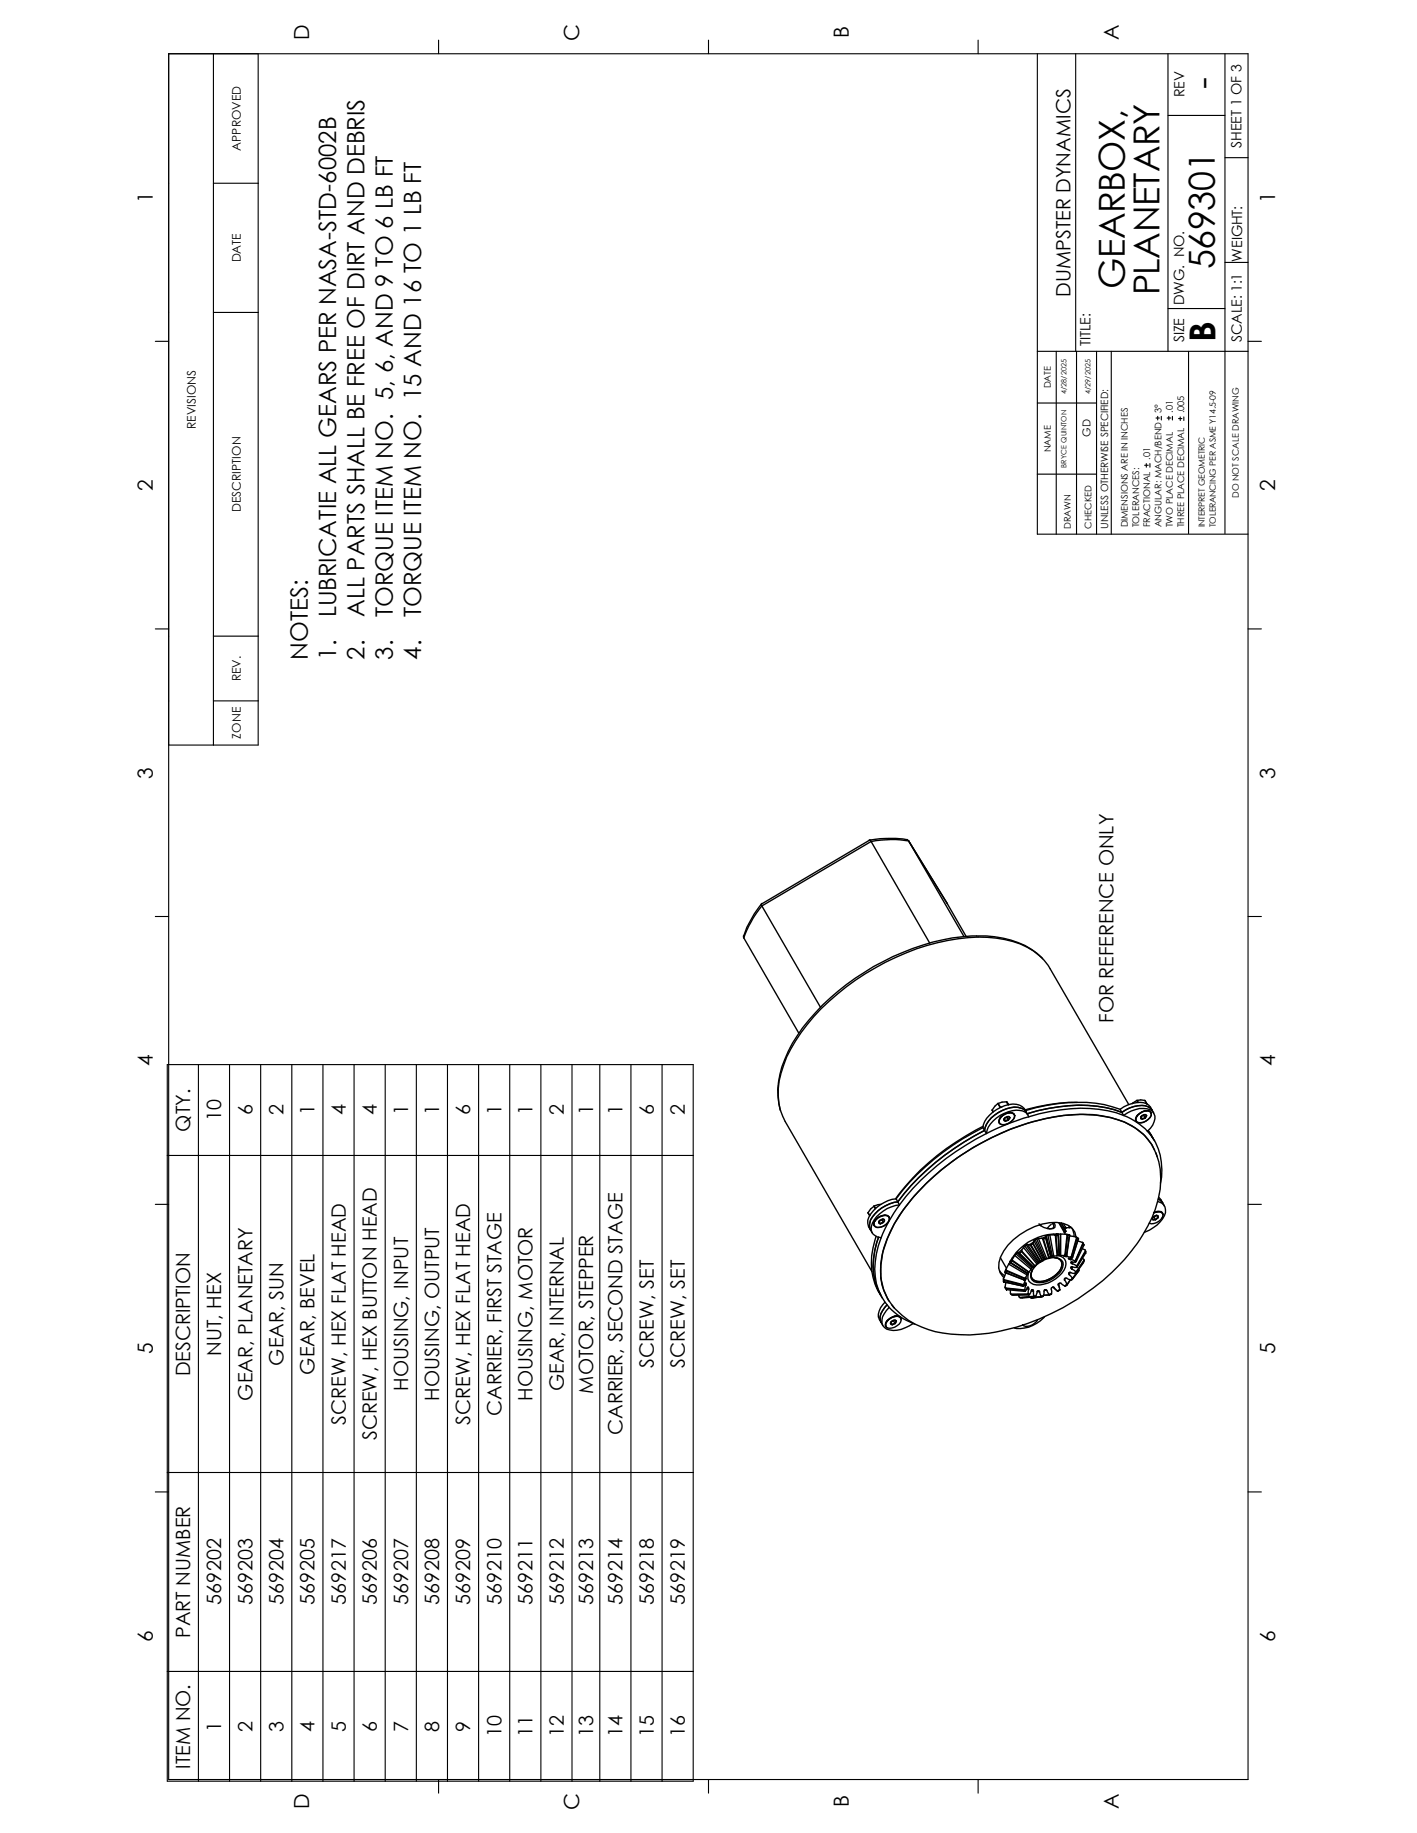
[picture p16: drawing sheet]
<svg xmlns="http://www.w3.org/2000/svg" width="216mm" height="279mm" viewBox="0 0 216 279" stroke-linecap="round" stroke-linejoin="round" font-family="sans-serif">
<defs><g id="words">
<g font-size="5.5">
<text x="185.1" y="13.6" transform="rotate(-90 185.1 13.6)">-</text>
<text x="185.1" y="41" transform="rotate(-90 185.1 41)">569301</text>
<text x="171.4" y="44" transform="rotate(-90 171.4 44)">GEARBOX,</text>
<text x="176.6" y="45" transform="rotate(-90 176.6 45)">PLANETARY</text>
<text x="185.2" y="52.1" transform="rotate(-90 185.2 52.1)">B</text>
</g>
<g font-size="3.6">
<text x="51.2" y="94.1" transform="rotate(-90 51.2 94.1)">LUBRICATIE ALL GEARS PER NASA-STD-6002B</text>
<text x="55.5" y="94.1" transform="rotate(-90 55.5 94.1)">ALL PARTS SHALL BE FREE OF DIRT AND DEBRIS</text>
<text x="59.8" y="94.1" transform="rotate(-90 59.8 94.1)">TORQUE ITEM NO. 5, 6, AND 9 TO 6 LB FT</text>
<text x="64.2" y="94.1" transform="rotate(-90 64.2 94.1)">TORQUE ITEM NO. 15 AND 16 TO 1 LB FT</text>
<text x="46.9" y="100.6" transform="rotate(-90 46.9 100.6)">NOTES:</text>
<text x="51.2" y="100.6" transform="rotate(-90 51.2 100.6)">1.</text>
<text x="55.5" y="100.6" transform="rotate(-90 55.5 100.6)">2.</text>
<text x="59.8" y="100.6" transform="rotate(-90 59.8 100.6)">3.</text>
<text x="64.2" y="100.6" transform="rotate(-90 64.2 100.6)">4.</text>
</g>
<g font-size="3.2">
<text x="129.3" y="5.8" transform="rotate(-90 129.3 5.8)">B</text>
<text x="47.1" y="6.1" transform="rotate(-90 47.1 6.1)">D</text>
<text x="88.3" y="6.2" transform="rotate(-90 88.3 6.2)">C</text>
<text x="170.5" y="6.1" transform="rotate(-90 170.5 6.1)">A</text>
<text x="23.3" y="31" transform="rotate(-90 23.3 31)">1</text>
<text x="194.3" y="31" transform="rotate(-90 194.3 31)">1</text>
<text x="23.3" y="74.8" transform="rotate(-90 23.3 74.8)">2</text>
<text x="194.3" y="74.8" transform="rotate(-90 194.3 74.8)">2</text>
<text x="23.3" y="118.7" transform="rotate(-90 23.3 118.7)">3</text>
<text x="194.3" y="118.7" transform="rotate(-90 194.3 118.7)">3</text>
<text x="23.3" y="162.5" transform="rotate(-90 23.3 162.5)">4</text>
<text x="194.3" y="162.5" transform="rotate(-90 194.3 162.5)">4</text>
<text x="23.3" y="206.4" transform="rotate(-90 23.3 206.4)">5</text>
<text x="194.3" y="206.4" transform="rotate(-90 194.3 206.4)">5</text>
<text x="23.3" y="250.2" transform="rotate(-90 23.3 250.2)">6</text>
<text x="194.3" y="250.2" transform="rotate(-90 194.3 250.2)">6</text>
<text x="47.1" y="275.7" transform="rotate(-90 47.1 275.7)">D</text>
<text x="88.3" y="275.9" transform="rotate(-90 88.3 275.9)">C</text>
<text x="129.3" y="275.5" transform="rotate(-90 129.3 275.5)">B</text>
<text x="170.5" y="275.7" transform="rotate(-90 170.5 275.7)">A</text>
</g>
<g font-size="3">
<text x="163.1" y="45.3" transform="rotate(-90 163.1 45.3)">DUMPSTER DYNAMICS</text>
<text x="169.7" y="156" transform="rotate(-90 169.7 156)">FOR REFERENCE ONLY</text>
<text x="29" y="172.5" transform="rotate(-90 29 172.5)">QTY.</text>
<text x="33.7" y="170.9" transform="rotate(-90 33.7 170.9)">10</text>
<text x="38.4" y="170" transform="rotate(-90 38.4 170)">6</text>
<text x="43.2" y="170" transform="rotate(-90 43.2 170)">2</text>
<text x="47.9" y="170" transform="rotate(-90 47.9 170)">1</text>
<text x="52.7" y="170" transform="rotate(-90 52.7 170)">4</text>
<text x="57.4" y="170" transform="rotate(-90 57.4 170)">4</text>
<text x="62.2" y="170" transform="rotate(-90 62.2 170)">1</text>
<text x="66.9" y="170" transform="rotate(-90 66.9 170)">1</text>
<text x="71.7" y="170" transform="rotate(-90 71.7 170)">6</text>
<text x="76.4" y="170" transform="rotate(-90 76.4 170)">1</text>
<text x="81.1" y="170" transform="rotate(-90 81.1 170)">1</text>
<text x="85.9" y="170" transform="rotate(-90 85.9 170)">2</text>
<text x="90.4" y="170" transform="rotate(-90 90.4 170)">1</text>
<text x="94.9" y="170" transform="rotate(-90 94.9 170)">1</text>
<text x="99.6" y="170" transform="rotate(-90 99.6 170)">6</text>
<text x="104.3" y="170" transform="rotate(-90 104.3 170)">2</text>
<text x="29" y="209.8" transform="rotate(-90 29 209.8)">DESCRIPTION</text>
<text x="33.7" y="206.7" transform="rotate(-90 33.7 206.7)">NUT, HEX</text>
<text x="43.2" y="208.1" transform="rotate(-90 43.2 208.1)">GEAR, SUN</text>
<text x="47.9" y="209.5" transform="rotate(-90 47.9 209.5)">GEAR, BEVEL</text>
<text x="99.6" y="208.5" transform="rotate(-90 99.6 208.5)">SCREW, SET</text>
<text x="104.3" y="208.5" transform="rotate(-90 104.3 208.5)">SCREW, SET</text>
<text x="38.4" y="213.5" transform="rotate(-90 38.4 213.5)">GEAR, PLANETARY</text>
<text x="62.2" y="212" transform="rotate(-90 62.2 212)">HOUSING, INPUT</text>
<text x="66.9" y="213.5" transform="rotate(-90 66.9 213.5)">HOUSING, OUTPUT</text>
<text x="76.4" y="215.8" transform="rotate(-90 76.4 215.8)">CARRIER, FIRST STAGE</text>
<text x="81.1" y="213.6" transform="rotate(-90 81.1 213.6)">HOUSING, MOTOR</text>
<text x="85.9" y="212" transform="rotate(-90 85.9 212)">GEAR, INTERNAL</text>
<text x="90.4" y="212.4" transform="rotate(-90 90.4 212.4)">MOTOR, STEPPER</text>
<text x="52.7" y="217.2" transform="rotate(-90 52.7 217.2)">SCREW, HEX FLAT HEAD</text>
<text x="57.4" y="219.5" transform="rotate(-90 57.4 219.5)">SCREW, HEX BUTTON HEAD</text>
<text x="71.7" y="217.2" transform="rotate(-90 71.7 217.2)">SCREW, HEX FLAT HEAD</text>
<text x="94.9" y="218.8" transform="rotate(-90 94.9 218.8)">CARRIER, SECOND STAGE</text>
<text x="33.7" y="244.6" transform="rotate(-90 33.7 244.6)">569202</text>
<text x="38.4" y="244.6" transform="rotate(-90 38.4 244.6)">569203</text>
<text x="43.2" y="244.6" transform="rotate(-90 43.2 244.6)">569204</text>
<text x="47.9" y="244.6" transform="rotate(-90 47.9 244.6)">569205</text>
<text x="52.7" y="244.6" transform="rotate(-90 52.7 244.6)">569217</text>
<text x="57.4" y="244.6" transform="rotate(-90 57.4 244.6)">569206</text>
<text x="62.2" y="244.6" transform="rotate(-90 62.2 244.6)">569207</text>
<text x="66.9" y="244.6" transform="rotate(-90 66.9 244.6)">569208</text>
<text x="71.7" y="244.6" transform="rotate(-90 71.7 244.6)">569209</text>
<text x="76.4" y="244.6" transform="rotate(-90 76.4 244.6)">569210</text>
<text x="81.1" y="244.6" transform="rotate(-90 81.1 244.6)">569211</text>
<text x="85.9" y="244.6" transform="rotate(-90 85.9 244.6)">569212</text>
<text x="90.4" y="244.6" transform="rotate(-90 90.4 244.6)">569213</text>
<text x="94.9" y="244.6" transform="rotate(-90 94.9 244.6)">569214</text>
<text x="99.6" y="244.6" transform="rotate(-90 99.6 244.6)">569218</text>
<text x="104.3" y="244.6" transform="rotate(-90 104.3 244.6)">569219</text>
<text x="29" y="249.7" transform="rotate(-90 29 249.7)">PART NUMBER</text>
<text x="33.7" y="264" transform="rotate(-90 33.7 264)">1</text>
<text x="38.4" y="264" transform="rotate(-90 38.4 264)">2</text>
<text x="43.2" y="264" transform="rotate(-90 43.2 264)">3</text>
<text x="47.9" y="264" transform="rotate(-90 47.9 264)">4</text>
<text x="52.7" y="264" transform="rotate(-90 52.7 264)">5</text>
<text x="57.4" y="264" transform="rotate(-90 57.4 264)">6</text>
<text x="62.2" y="264" transform="rotate(-90 62.2 264)">7</text>
<text x="66.9" y="264" transform="rotate(-90 66.9 264)">8</text>
<text x="71.7" y="264" transform="rotate(-90 71.7 264)">9</text>
<text x="29" y="269.6" transform="rotate(-90 29 269.6)">ITEM NO.</text>
<text x="76.4" y="264.8" transform="rotate(-90 76.4 264.8)">10</text>
<text x="81.1" y="264.8" transform="rotate(-90 81.1 264.8)">11</text>
<text x="85.9" y="264.8" transform="rotate(-90 85.9 264.8)">12</text>
<text x="90.4" y="264.8" transform="rotate(-90 90.4 264.8)">13</text>
<text x="94.9" y="264.8" transform="rotate(-90 94.9 264.8)">14</text>
<text x="99.6" y="264.8" transform="rotate(-90 99.6 264.8)">15</text>
<text x="104.3" y="264.8" transform="rotate(-90 104.3 264.8)">16</text>
</g>
<g font-size="2.2">
<text x="180.5" y="14.8" transform="rotate(-90 180.5 14.8)">REV</text>
<text x="189.2" y="22.5" transform="rotate(-90 189.2 22.5)">SHEET 1 OF 3</text>
<text x="189.3" y="39.9" transform="rotate(-90 189.3 39.9)">WEIGHT:</text>
<text x="180.4" y="46.5" transform="rotate(-90 180.4 46.5)">DWG. NO.</text>
<text x="166.1" y="52.8" transform="rotate(-90 166.1 52.8)">TITLE:</text>
<text x="180.4" y="52.2" transform="rotate(-90 180.4 52.2)">SIZE</text>
<text x="189.2" y="52.1" transform="rotate(-90 189.2 52.1)">SCALE: 1:1</text>
</g>
<g font-size="1.8">
<text x="36.7" y="23" transform="rotate(-90 36.7 23)">APPROVED</text>
<text x="36.7" y="40" transform="rotate(-90 36.7 40)">DATE</text>
<text x="29.8" y="65.4" transform="rotate(-90 29.8 65.4)">REVISIONS</text>
<text x="36.7" y="78" transform="rotate(-90 36.7 78)">DESCRIPTION</text>
<text x="36.7" y="103.8" transform="rotate(-90 36.7 103.8)">REV.</text>
<text x="36.7" y="112.6" transform="rotate(-90 36.7 112.6)">ZONE</text>
</g>
<text font-size="1.7" x="166.1" y="66.6" transform="rotate(-90 166.1 66.6)">GD</text>
<text font-size="1.5" x="168.9" y="80.6" transform="rotate(-90 168.9 80.6)">UNLESS OTHERWISE SPECIFIED:</text>
<g font-size="1.4">
<text x="160.1" y="59.2" transform="rotate(-90 160.1 59.2)">DATE</text>
<text x="177" y="62.9" transform="rotate(-90 177 62.9)">3°</text>
<text x="178.7" y="62.9" transform="rotate(-90 178.7 62.9)">.01</text>
<text x="180.4" y="63" transform="rotate(-90 180.4 63)">.005</text>
<text x="160.1" y="68.9" transform="rotate(-90 160.1 68.9)">NAME</text>
<text x="175.2" y="70.1" transform="rotate(-90 175.2 70.1)">.01</text>
<text x="188.8" y="75.9" transform="rotate(-90 188.8 75.9)">DO NOT SCALE DRAWING</text>
<text x="163.1" y="80.6" transform="rotate(-90 163.1 80.6)">DRAWN</text>
<text x="166.3" y="80.6" transform="rotate(-90 166.3 80.6)">CHECKED</text>
<text x="171.8" y="80.4" transform="rotate(-90 171.8 80.4)">DIMENSIONS ARE IN INCHES</text>
<text x="173.6" y="80.4" transform="rotate(-90 173.6 80.4)">TOLERANCES:</text>
<text x="175.2" y="80.4" transform="rotate(-90 175.2 80.4)">FRACTIONAL</text>
<text x="177" y="80.4" transform="rotate(-90 177 80.4)">ANGULAR: MACH/BEND</text>
<text x="178.7" y="80.4" transform="rotate(-90 178.7 80.4)">TWO PLACE DECIMAL</text>
<text x="180.4" y="80.4" transform="rotate(-90 180.4 80.4)">THREE PLACE DECIMAL</text>
</g>
<g font-size="1.3">
<text x="183.6" y="80.4" transform="rotate(-90 183.6 80.4)">INTERPRET GEOMETRIC</text>
<text x="185.2" y="80.4" transform="rotate(-90 185.2 80.4)">TOLERANCING PER ASME Y14.5-09</text>
</g>
<g font-size="1.1">
<text x="162.5" y="60.1" transform="rotate(-90 162.5 60.1)">4/28/2025</text>
<text x="166.1" y="60.1" transform="rotate(-90 166.1 60.1)">4/29/2025</text>
<text x="162.5" y="71.3" transform="rotate(-90 162.5 71.3)">BRYCE QUINTON</text>
</g>
</g></defs>
<g fill="none" stroke="#000" stroke-width=".17">
<path d="M25.7 8.2h164.5v263h-164.5zM32.5 8.2v105.4M39.3 8.2v105.4h-13.6M66.8 6.1v2.1M107.9 6.1v2.1M149 6.1v2.1M158.1 8.2v73.2h32.1M163.9 8.2v45.4M178 17.6h8.6M178 8.2v45.4M186.6 8.2v73.1M32.5 27.9h6.8"/>
<path d="M186.6 24h3.6M23.7 52h2M32.5 47.6h6.8M158.1 53.6h32.1M160.9 53.6v27.8M164 53.6v27.8M167.1 53.6v27.8M169.3 53.6v27.8M178 47h8.6M181.1 53.6v27.7M186.6 40h3.6M190.2 52h2"/>
<path d="M158.1 72.3h9M158.1 61.4h9M174.4 70.9h.6M174.7 70.7v.5M175.2 70.7v.5M176.1 63.7h.5M176.4 63.5v.5M176.9 63.5v.5M177.8 63.7h.6M178.1 63.5v.5M178.6 63.5v.5M179.6 63.8h.5"/>
<path d="M179.8 63.5v.6M180.4 63.5v.6M23.7 95.9h2M32.5 97h6.8M190.2 95.9h2M32.5 106.8h6.8M23.7 139.7h2M190.2 139.7h2M25.5 162.3h80.1v109.2h-80.1zM25.5 176.1h80.1M30.2 162.3v109.2M35 162.3v109.2"/>
<path d="M39.7 162.3v109.2M44.5 162.3v109.2M49.2 162.3v109.2M53.9 162.3v109.2M58.7 162.3v109.2M63.4 162.3v109.2M68.2 162.3v109.2M72.9 162.3v109.2M77.7 162.3v109.2M82.4 162.3v109.2M87.2 162.3v109.2M91.4 162.3v109.2"/>
<path d="M96.1 162.3v109.2M100.9 162.3v109.2M23.7 183.6h2M190.2 183.6h2M23.7 227.4h2M25.5 224.4h80.1M190.2 227.4h2M25.5 254.8h80.1M66.8 271.2v2.1M107.9 271.2v2.1M149 271.2v2.1"/>
</g>
<g fill="none" stroke="#000" stroke-width=".21">
<path d="M116.1 137.7a17.5 17.5 0 0 0-2.8 5M116.1 138.1a17.1 17.1 0 0 0-2.8 4.9M116.1 138.1l8.9 15.4M132.7 128.3l-.2-.2-16.5 9.7 .1 .3M132.7 128.3l9 15.5M132.7 128.3l-16.6 9.8M138.1 128l.3 .2M138.2 128a18.2 18.2 0 0 0-5.8 .1M138.4 128.2a16.3 16.3 0 0 0-5.7 .1M138.4 128.2l5.9 9.5 2.9 5M138.4 128.2l8.5 14.5M113.3 142.7v.3"/>
<path d="M113.3 143l8.4 14.5M158.8 146.1a13.2 13.2 0 0 0-10-3.4 34 34 0 0 0-17.1 5.5 31.4 31.4 0 0 0-11.6 12 12.6 12.6 0 0 0-1.2 9M149.8 171.9a37.1 37.1 0 0 0-13.3 10.8M149.8 171.9l.2 .4M149.8 171.7a36.7 36.7 0 0 0-13.3 11M150 172.3a37.8 37.8 0 0 0-13.2 10.9 5.6 5.6 0 0 0-4.2 2.7 1.72 1.72 0 0 0 0 1.6M150 172.3l.3 .5M150.3 172.8a37.5 37.5 0 0 0-13.3 10.9M151.2 169.2l.1 .3zM152 168.2l.4 .6M152 168.2h.1M152 168.2l-.8 1"/>
<path d="M152.1 168.2l.3 .6M152.4 170.4l-.1 .1M152.4 168.8h.2M152.5 170.2a1.48 1.48 0 0 1 2-.4 .79 .79 0 0 1-.4 1.1 1.26 1.26 0 0 1-1.9 .2l.1-.5zM152.5 170.3a1.5 1.5 0 0 1 2-.5 1.29 1.29 0 0 1-1.1 1.5 .76 .76 0 0 1-1.2-.4zM153 170.7l.1 .2h.1M153 170.7l.2 .2M153 170.5v.2M153 170.5l.2 .4M153.4 167.9l.2 .5M153.4 167.9l-.7 .1-.6 .2M153.4 167.9h.1"/>
<path d="M153.4 167.9l.3 .5M153.4 170.3l-.3 .1M153.4 170.3l.2 .4M153.5 170.2l-.1 .1M153.6 170.2h.2l.1 .2M153.6 170.2l-.4 .1-.2 .4M153.6 170.2l.3 .2M153.6 170.7l-.4 .2M153.8 169.6h.1M153.9 170.4l-.3 .3M154.5 169.9a1.2 1.2 0 0 0-1.7 .1 .84 .84 0 0 0-.5 1.2M156.4 169.5a2.16 2.16 0 0 0-2.4-.7 5.3 5.3 0 0 0-3.9 3.1l-.1 .4"/>
<path d="M156.4 169.5a2.06 2.06 0 0 0-2.7-1.1 5.3 5.3 0 0 0-3.9 3v.5M156.4 169.5l.2 .4M156.7 170.2a34.7 34.7 0 0 0-6.4 2.6M156.7 170.2a1.94 1.94 0 0 0-2.5-.9 5.2 5.2 0 0 0-3.8 3l-.1 .5M164.2 168a27.5 27.5 0 0 0-8.1 1.2M170.7 169.1a20.3 20.3 0 0 0-11.2-.6l-3.3 .8M170.7 169.1a4.5 4.5 0 0 1 4-.9l.6 .6 .5 .9M170.7 169.1l.5 .9M171.2 170a20.3 20.3 0 0 0-11.2-.6l-3.3 .8M171.2 170a10 10 0 0 1 3.6 2.4M171.2 170a4.7 4.7 0 0 1 4-.9 1.44 1.44 0 0 1 .6 1.9l-.2 .5-.8 .9M172 168.4l-12-20.7a9.6 9.6 0 0 0-6.9-4.5 25.7 25.7 0 0 0-13.4 1.4 38.2 38.2 0 0 0-16.7 11.6 17.8 17.8 0 0 0-4.4 9.8 8.3 8.3 0 0 0 1 5l13.3 22.8"/>
<path d="M173.2 167.7h.1M173.2 170.1v.1M173.2 167.7l.2 .3M173.2 167.7l-.7 .5M173.3 167.7l.1 .3M173.3 167.7h.5h.6M173.3 169.9a1.48 1.48 0 0 1 2-.4 .79 .79 0 0 1-.3 1.1 1.26 1.26 0 0 1-2 .2v-.2zM173.4 170a1.5 1.5 0 0 1 1.9-.5 1.29 1.29 0 0 1-1.1 1.5 .76 .76 0 0 1-1.2-.4zM173.8 170.4l.1 .2h.2M173.8 170.4l.3 .2M173.9 170.2l-.1 .2M173.9 170.2l.2 .4"/>
<path d="M174.3 170l-.4 .2M174.3 170l.2 .4M174.3 169.9v.1M174.4 169.9l.3 .2M174.4 169.9l-.4 .1-.2 .4M174.4 167.7h.1M174.4 167.7l.4 .6M174.4 167.7l.3 .6M174.5 170.4l-.4 .2M174.6 169.3h.1M174.7 170.1l-.2 .3M174.8 168.3h.1"/>
<path d="M174.8 172.4a8.8 8.8 0 0 1 2 8M174.9 172.4l.7 1.1M175 172.3l.6 1.2M175.4 169.6h-.1a1.2 1.2 0 0 0-1.6 .1 .84 .84 0 0 0-.6 1.2M175.5 169.2a2.38 2.38 0 0 0-2.8-.5l-.6 .2-1.2 .7a20.3 20.3 0 0 0-11.2-.6l-3.2 .8M175.6 174.6a11.3 11.3 0 0 1 .4 9.8 27.5 27.5 0 0 1-9.5 12 34.4 34.4 0 0 1-17.1 7 17.3 17.3 0 0 1-11-2.2l-2.2-1.9-1-1.4M175.6 174.7a8.3 8.3 0 0 0-4.3-3.7 20.1 20.1 0 0 0-12-.5 37.6 37.6 0 0 0-21.7 14 17.3 17.3 0 0 0-3.4 8.4v1.9M175.6 173.5l.3 .4M175.9 175.3a9.4 9.4 0 0 0-6.8-5 24.1 24.1 0 0 0-11.7 .7 37.9 37.9 0 0 0-20.4 14.2 14.7 14.7 0 0 0-2.8 9.6M176.1 175.7l.2 .6M132.3 184.8v.1M132.3 184.8l.2 .5"/>
<path d="M132.6 187.5l.3 .4M133.1 183.9l.3 .4M133.1 183.9l-.5 .4-.3 .5M133.2 183.8l-.1 .1M133.2 183.8l.2 .4M133.3 186v.2M133.4 185.9a1.57 1.57 0 0 1 2-.5 1.27 1.27 0 0 1-1.1 1.6 .78 .78 0 0 1-1.2-.5zM133.5 185.9a1.55 1.55 0 0 1 1.9-.4 1.42 1.42 0 0 1-1.4 1.6 .62 .62 0 0 1-.7-.2 .62 .62 0 0 1-.1-.7zM133.5 188.4a10.4 10.4 0 0 0 .4 8.5l.3 .5M133.9 188.6a10.2 10.2 0 0 0 .3 8.8M133.9 186.4l.2 .1M134 186.1l-.1 .3"/>
<path d="M134 186.2l.1 .3M134.2 197.4l.2 .5M134.2 194.8l.4 1.8 .7 1.4M134.2 194.8a9.1 9.1 0 0 0 1.2 3.5M134.3 188.7a10.5 10.5 0 0 0 0 8.9l1.2 1.7M134.3 183.6l-1.1 .2M134.4 185.9l-.4 .2M134.4 185.9l.2 .4M134.4 185.9h.1M134.5 185.8l.2 .1 .1 .1M134.5 185.8l-.4 .2-.2 .4M134.5 185.8l.3 .2"/>
<path d="M134.6 186.3l-.5 .2M134.7 185.2h.1M134.8 186l-.2 .3M134.8 198.5a2.91 2.91 0 0 0-1 2.2l.5 .9M135.1 198.9a2.37 2.37 0 0 0-.8 2.7M135.4 185.5a1.49 1.49 0 0 0-2.2 1.3M135.5 199.3a10.4 10.4 0 0 0 3.6 2.4M135.5 199.3a3.2 3.2 0 0 0-1.1 2.4 1.56 1.56 0 0 0 1.7 1.1 5.2 5.2 0 0 0 3-1.1M135.9 198.9l.4 .5M136.5 182.7a5.3 5.3 0 0 0-4.3 3.3 2.03 2.03 0 0 0 .4 1.5M136.5 182.7l.5 1M137 183.7a22.2 22.2 0 0 0-2.7 5"/>
<path d="M137 183.7a5.2 5.2 0 0 0-4.2 3.2 1.42 1.42 0 0 0 1.5 1.8M152.3 193.7l.8 .8M152.4 191.7l1 1.6M152.9 194.9l.1 .2M152.9 194.9l.1 .5M153 195.1v.1M153 195.4h.1M153 195.4l2.9 .6M153 195.1l2.9 .7M153 195.2l2.9 .7M153 195.2v.2M153.1 196.2l.3 .4"/>
<path d="M153.1 196.2l.1 .1M153.1 194l.4 .1M153.2 194h.1M153.2 196.3v.1l2.8 .3M153.2 194l2.8 1.1M153.2 196.3l2.9 .3M153.3 193.5l-.2 .4 .1 .1M153.3 194l-.4 .9M153.3 193.5v.1M153.3 195.5l-.2 .7M153.3 193.6v.1M153.3 193.6l2.8 1.2"/>
<path d="M153.3 193.7l2.8 1.2M153.3 193.7l-.1 .3M153.4 196.6h.1M153.4 196.6l2.7 .2M153.7 192.7l-.4 .8M153.7 192.7l2.8 1.6M153.9 192.4l.1-.3-.3 .6M153.9 192.4v.1M153.9 192.5h.1M153.9 196.6l.1 .7M153.9 192.5l2.7 1.6M154 197.3h.1"/>
<path d="M154 192.5l2.5 1.6M154 197.3h2.6M154.1 197.3l.2 .1h2.4M154.2 192l-.3 .4M154.2 192.1v.1M154.2 192v.1M154.2 192.1l2.5 1.8M154.2 192.2l2.5 1.7M154.2 192.2l-.2 .3M154.6 191.4l-.4 .6M154.6 191.4l2.5 2M154.8 191.1l-.2 .3"/>
<path d="M154.8 191.1l2.4 2.2M155 190.9l.1-.1 .1 .1M155 190.9l-.2 .2M155 190.9l2.3 2.2-.1 .2M155.1 190.9l2.4 2.3M155.2 190.9l.1 .1M155.2 197.4l.1 .4M155.3 191h.1M155.3 191l2.1 2.1M155.3 197.8h.2M155.6 190.6l-.4 .3M155.6 190.6l.1 .1"/>
<path d="M155.6 190.8l-.3 .2M155.6 190.8l2 2.1M155.7 190.7l-.1 .1M155.7 190.7l2 2.2M155.9 196h.1M155.9 195.9v.1M155.9 195.8v.1M155.9 190.1l-.3 .5M155.9 190.1l2.1 2.5M156 195.8v.2M156 195.1h.1M156 195.8h-.1"/>
<path d="M156 196.7l.1 .1M156.1 194.9l-.1 .2M156.1 196.6l-.1 .1M156.1 195.1l.1 .1M156.1 195.9h.2M156.1 189.9l-.2 .2M156.1 196.6l.1 .2M156.1 189.9l2 2.6M156.1 194.8v.1M156.1 196.6h.1M156.2 195.6l-.2 .4M156.2 195.2l-.2 .6"/>
<path d="M156.2 194.8l-.1 .3M156.2 196.8h-.1M156.2 195.6l.1 .1M156.2 194.8h-.1M156.3 195.6h.1M156.3 195.9l-.2 .7M156.3 195.6v.3M156.3 195.6h-.1M156.3 194.8l-.1 .4M156.3 194.8l-.2 .3M156.3 194.8h.1M156.4 189.8l-.3 .1"/>
<path d="M156.4 189.8l1.8 2.6M156.4 196.5h.3M156.5 194.3l-.3 .5M156.5 194.1h.1M156.5 196.2l.2 .1M156.6 197.3l.1 .1M156.6 189.7l1.7 2.7M156.6 194.1h.1M156.6 197.3h-2.5M156.6 194.1l-.1 .2M156.6 197.3h.1M156.7 197.2l.2 .1"/>
<path d="M156.7 193.9l-.2 .2M156.7 193.9h.1M156.7 197.2l-.1 .1M156.7 196.3v.2M156.7 196.3l-.2-.1-.3 .6M156.7 196.5v.7M156.8 193.8l-.2 .3M156.8 193.8l-.1 .1M156.9 189.7l-.5 .1M156.9 189.7l.1 .1M156.9 197.3l-.2 .1M157 189.8h.1"/>
<path d="M157 197.7l.1 .1M157 189.8l1.5 2.5M157.1 193.4l-.3 .4M157.1 197.8l.1 .1M157.1 189.8l1.5 2.5M157.2 196.8h.3M157.2 197.9h.2M157.2 193.3l-.1 .1M157.2 196.6h.2M157.2 196.6l-.3 .7M157.3 193.6a1.14 1.14 0 0 0 0 1.3 1.14 1.14 0 0 0 1.2 .5 4 4 0 0 0 3.2-2.1 1.09 1.09 0 0 0-.1-1.2 1.09 1.09 0 0 0-1-.4 1.12 1.12 0 0 1 1.1 .5 1.12 1.12 0 0 1-.1 1.2 4 4 0 0 1-3.7 1.9 1.11 1.11 0 0 1-.6-1.7zM157.4 196.6l.1 .2"/>
<path d="M157.4 189.6l-.3 .2M157.4 189.6l1.4 2.5M157.4 189.4l-.5 .3M157.4 189.5v.1M157.4 193.1l.1 .1M157.4 193.1h.1M157.4 189.4v.1M157.4 189.5l1.5 2.6M157.5 196.8v.7M157.5 197.5l.3 .1M157.5 197.6h.1M157.5 197.6l.2 .1"/>
<path d="M157.5 197.5v.1M157.5 197.6l-2.2 .2M157.5 197.6l-2 .2M157.5 189.1l-.1 .3M157.5 189.1l1.5 2.9M157.6 192.9l-.2 .2M157.6 192.9h.1M157.7 192.9h.1M157.7 197.7l-2.2 .1M157.7 189l-.2 .1M157.7 189l1.4 2.9M157.8 192.9l-.3 .3"/>
<path d="M157.8 197.6l-.1 .1M158 188.9l-.3 .1M158 192.6l-.2 .3M158 188.9l1.2 2.9M158.1 196.9h.3M158.1 192.5l-.1 .1M158.2 188.8l-.2 .1M158.2 192.4l-.1 .1M158.2 188.8l1.3 3M158.3 186.5l.2 .3M158.3 192.4h.2M158.3 192.4h-.1"/>
<path d="M158.4 196.9l.2 .7M158.4 196.9l-.1-.2-.3 .1-.2 .8M158.5 186.6l.1 .2M158.5 192.3v.1M158.6 192.3h-.1M158.6 197.6v.1M158.6 197.6h.1M158.6 197.6l-1.5 .2M158.6 197.7l-1.4 .2M158.7 188.7l-.5 .1M158.7 188.7l.2 .1M158.8 192.1l-.2 .2"/>
<path d="M158.8 192.1h.1M158.8 197.6l-1.5 .3M158.9 188.8l.1 .1M158.9 192.1v.1M158.9 188.8l.9 2.9M158.9 192.2l-.4 .2M158.9 192.1h.1a3.2 3.2 0 0 1 2.4-.2 .94 .94 0 0 1 .5 1.3 3.8 3.8 0 0 1-4.4 2.2 1.35 1.35 0 0 1 .1-2.2l.8-.8M159 192l-.1 .2M159 197.5l-.4 .1M159 197.5l-.4 .2M159 188.9l.8 2.7M159.1 191.9l-.1 .1"/>
<path d="M159.2 196.6l-.2 .9M159.2 196.6h.2l.1 .1M159.2 196.6l.3 .1M159.2 191.8l-.1 .1M159.3 188.7l-.3 .2M159.3 188.7l.8 2.9M159.4 188.5l-.7 .2M159.4 188.7h-.1M159.4 188.4l.8 3.2M159.4 188.5v.2M159.4 188.7l.7 2.9M159.4 188.4h-.1l.1 .1"/>
<path d="M159.4 188.4l.8 3.1h.1M159.5 191.8h-.3M159.5 196.7l.3 .6M159.6 187.2l.3 .1M159.7 188.3l-.3 .1M159.7 188.3l.6 3.2M159.8 191.8h-.3M159.8 191.7v.1M159.8 191.6v.1M159.8 197.3l.1 .1M159.9 197.4h.1M159.9 197.4h-.9"/>
<path d="M159.9 197.4h-.8M160 188.2l-.3 .1M160 188.2h.7M160 188.2l.6 3.3M160.1 191.6h-.3M160.1 191.6h.1M160.2 186.6l-.6 .7M160.2 191.6l-.4 .2M160.2 197.2l-.4 .1M160.2 197.2v.1l-.3 .1M160.3 186.4l.1 .1M160.3 191.5h.3"/>
<path d="M160.4 186.5l.2-.1a.51 .51 0 0 1-.1 .9 2.45 2.45 0 0 1-2-.5M160.4 186.5a.49 .49 0 0 1 0 .7l-.4 .1M160.4 196.2l.5 .4M160.6 196.2v.1M160.6 196.3l.5 .5M160.6 196.3l-.3-.1a.4 .4 0 0 0 0 .6l-.1 .4M160.7 188.2l.1 .1M160.8 188.3l.1 .1M160.8 188.3l.3 3.1M160.9 188.4l.2 2.9M161 191.4l-.4 .1M161.1 191.4h-.1"/>
<path d="M161.1 188.1a8.2 8.2 0 0 0-7.2 4.2M161.1 191.3v.1M161.1 191.3h.3M161.2 191.4a1.35 1.35 0 0 1 1.2 .8 1.35 1.35 0 0 1-.3 1.4 4.8 4.8 0 0 1-4.6 2.2 1.23 1.23 0 0 1-.8-1.8M161.2 195.8l.1 .1M161.2 188.3l-.3 .1M161.2 188.3l.2 3M161.3 188.2h-.6M161.3 195.9v-.2l.3-.1 .6 .4M161.3 195.9l.2 .7M161.3 188.2l-.1 .1M161.3 188.2l.1 3.1"/>
<path d="M161.3 195.6l.1 .7M161.3 188.2h.1M161.3 186.4l1 1.8M161.4 191.3h.1M161.4 191.4h.8M161.4 191.3l-.4 .1M161.4 186.4l.9 1.4M161.5 196.6l-.4 .2M161.5 196.6l-.3 .2h-.1M161.6 188.1l.9 .1M161.6 188.1h-.7l.4 .1M161.6 188.1v3.3"/>
<path d="M162 186.5l.3 .6M162.1 187.8h.2M162.2 187.2v.1M162.2 191.4h.3M162.2 191.5h.1M162.2 191.5h.3M162.2 191.4v.1M162.2 187.2l-.5-.8 .5 .9M162.2 195.1l.3 .6M162.2 187.3l.1 .2M162.2 187.4l.2 .3M162.2 191.3v.1"/>
<path d="M162.3 194.9l-.1 .2M162.3 187.1l-.1 .1M162.3 187.1h.2M162.3 191.3h-.1M162.3 191.3h.2M162.4 187.6v.1M162.4 187.7l-.1 .1M162.5 188.2h.5v.1M162.5 191.5l.6 .1M162.5 188.2h.1M162.5 187.1l-.3 .2M162.5 191.4l-.3 .1"/>
<path d="M162.5 191.3v.1M162.5 191.4v.1M162.5 187.1h.5M162.5 195.7l-.3 .3M162.5 195.7l.1 .1M162.6 188.2l.1 .1M162.6 195.8v.1M162.6 195.9l-.4 .1M162.6 188.2l-.4 3.1M162.7 188.3l-.4 3M162.7 188.3l.3 .1M162.8 191.8l.1 .1"/>
<path d="M162.8 191.8h.1M162.8 186.8l.2 .3M162.9 191.9l.2 .1M162.9 194.3l.5 .5M162.9 191.8v.1M163 188.4l.9 .1M163 188.3v.1M163 188.3l-.1 .4M163 188.4l-.5 2.9M163 188.3l-.5 3M163.1 194l-.2 .3M163.1 195.1l-.5 .8"/>
<path d="M163.1 192l.7 .2M163.1 195.1l-.5 .7M163.1 187l-.1 .1M163.1 191.6l.2 .2M163.1 191.8v.2M163.2 193.3l.1 .1M163.2 195.1l-.5-.2a.28 .28 0 0 0-.4-.1 .28 .28 0 0 0-.1 .3M163.2 192.5l.2 .1M163.2 193.1l.8 .1M163.2 193.1v.2M163.2 193.1h.1M163.2 191.6h-.1"/>
<path d="M163.3 191.5l-.1 .1M163.3 191.5l.1 .1M163.3 192.3l-.1 .2M163.3 193.1l-.1 .2M163.3 187.2l.3 .9v.4M163.3 193.4l.6 .4M163.3 191.8h-.5M163.4 192.6l.6 .3M163.4 194.8l-.2 .3M163.4 191.6l-.1 .2M163.4 194.8h.1M163.4 194.8l.1 .1"/>
<path d="M163.4 193.1l-.1 .3M163.5 194.9l-.3 .2M163.5 192.4l-.1 .2M163.8 192.2l.1 .2M163.8 194.1l-.8-.2-.2 .2 .1 .2M163.9 192.4l-.7-.1v.2M163.9 192.1h.1M163.9 192.1l-.1 .1M163.9 193.8l-.1 .3M163.9 192.1l.1 .2M163.9 193.8h.1M163.9 188.5a2.37 2.37 0 0 0-2-2 9.5 9.5 0 0 0-9 4.2 3.5 3.5 0 0 0-.5 3.3l.6 .7"/>
<path d="M163.9 188.5l.4 .3M163.9 188.5l.1 .2M163.9 194l-.1 .1M164 192.3l-.1 .1M164 193.8v.1M164 192.9v.3M164 188.7h.1M164 193.9l-.1 .1M164 188.7l-.8 2.9M164.1 192.9h-.1M164.1 192.9h.1M164.1 188.7l-.8 2.8"/>
<path d="M164.1 188.7l.2 .1M164.2 193.1l-.2 .1M164.2 192.9v.2M164.2 189.2l.7 .2M164.2 193.9l-.9 1.1M164.3 188.8h.1M164.3 188.8l-.9 2.8M164.4 193.6v.1l-.9 1.2M164.4 193.4v.2M164.4 193.6l-1 1.2M164.9 190.3l.4 .2 .1 .2M164.9 189.4l.2 .3"/>
<path d="M164.9 189.4l.1 .1M164.9 191.8l.3 .3M165 189.5v.1M165 189.5l-1.1 2.6M165 189.6l-1.1 2.5M165 189.6l.2 .2M165.1 189.8h.1M165.2 192.1v.1M165.2 189.8l-1.2 2.5M165.2 192.1l-1.2 1.7M165.2 192.2l-1.2 1.7M165.2 192.2l-.1 .3-1.2 1.5"/>
<path d="M165.4 190.7v.1M165.4 190.7l-1.3 2.2M165.4 191h.1M165.4 190.8l-1.2 2.1M165.4 190.8v.2M165.4 191l-1.2 2.1M175.6 185.6v.3h.1M175.6 185.6l.1 .3M175.7 185.9h.4M175.7 185.5h.1M175.8 184.9a1.18 1.18 0 0 1 1.4 .2 1.69 1.69 0 0 1-2.1 1.4M175.8 184.8a1.03 1.03 0 0 1 1.4 .2"/>
<path d="M175.8 184.8a1.19 1.19 0 0 1 1.3 0l.1 .4M175.8 185.5l.3 .4M176.1 185.3l-.3 .2M176.2 185.3h.2M176.2 184.7h.3M176.2 185.2l.2 .4M176.4 185.3v.3M176.4 185.3h-.3l-.5 .3M176.4 183.2a1.41 1.41 0 0 1 1 2.1 5.4 5.4 0 0 1-3 2.6M176.4 185.6l-.3 .3M176.5 182.8l.7 .6M176.6 182.5l.3 .4 .5 .9"/>
<path d="M134.3 201.6l.2 .4M135.2 201.2h.1M135.2 201.2l-.1 .3M135.4 201.2a1.64 1.64 0 0 1 1.7-.4 .83 .83 0 0 1-.4 1.3 1.46 1.46 0 0 1-1.7 .2 .9 .9 0 0 1 .4-1.1zM135.7 201.7v.2h.2M135.7 201.7v-.2l.2 .4M135.7 201.7l.2 .2M136.2 201.3l-.4 .2M136.2 201.3l.2 .4M136.2 201.2v.1M136.3 200.6h.3M136.3 201.2l-.4 .2-.2 .3"/>
<path d="M136.3 201.2l.3 .2M136.4 201.7l-.5 .2M136.6 201.4l-.2 .3M137.3 200.9a1.1 1.1 0 0 0-1.6 0 1.11 1.11 0 0 0-.7 1.3M137.3 201.2v-.2a.83 .83 0 0 0-1.4-.2 1.38 1.38 0 0 0-1 1.3l.3 .3M139.1 201.7l.3 .1M155.9 202h.1M158.1 201.2a1.88 1.88 0 0 1-2.1 .9l-.2-.2M159.2 200.7a5.2 5.2 0 0 1-4.7 1.7"/>
</g>
<use href="#words"/>
</svg>
